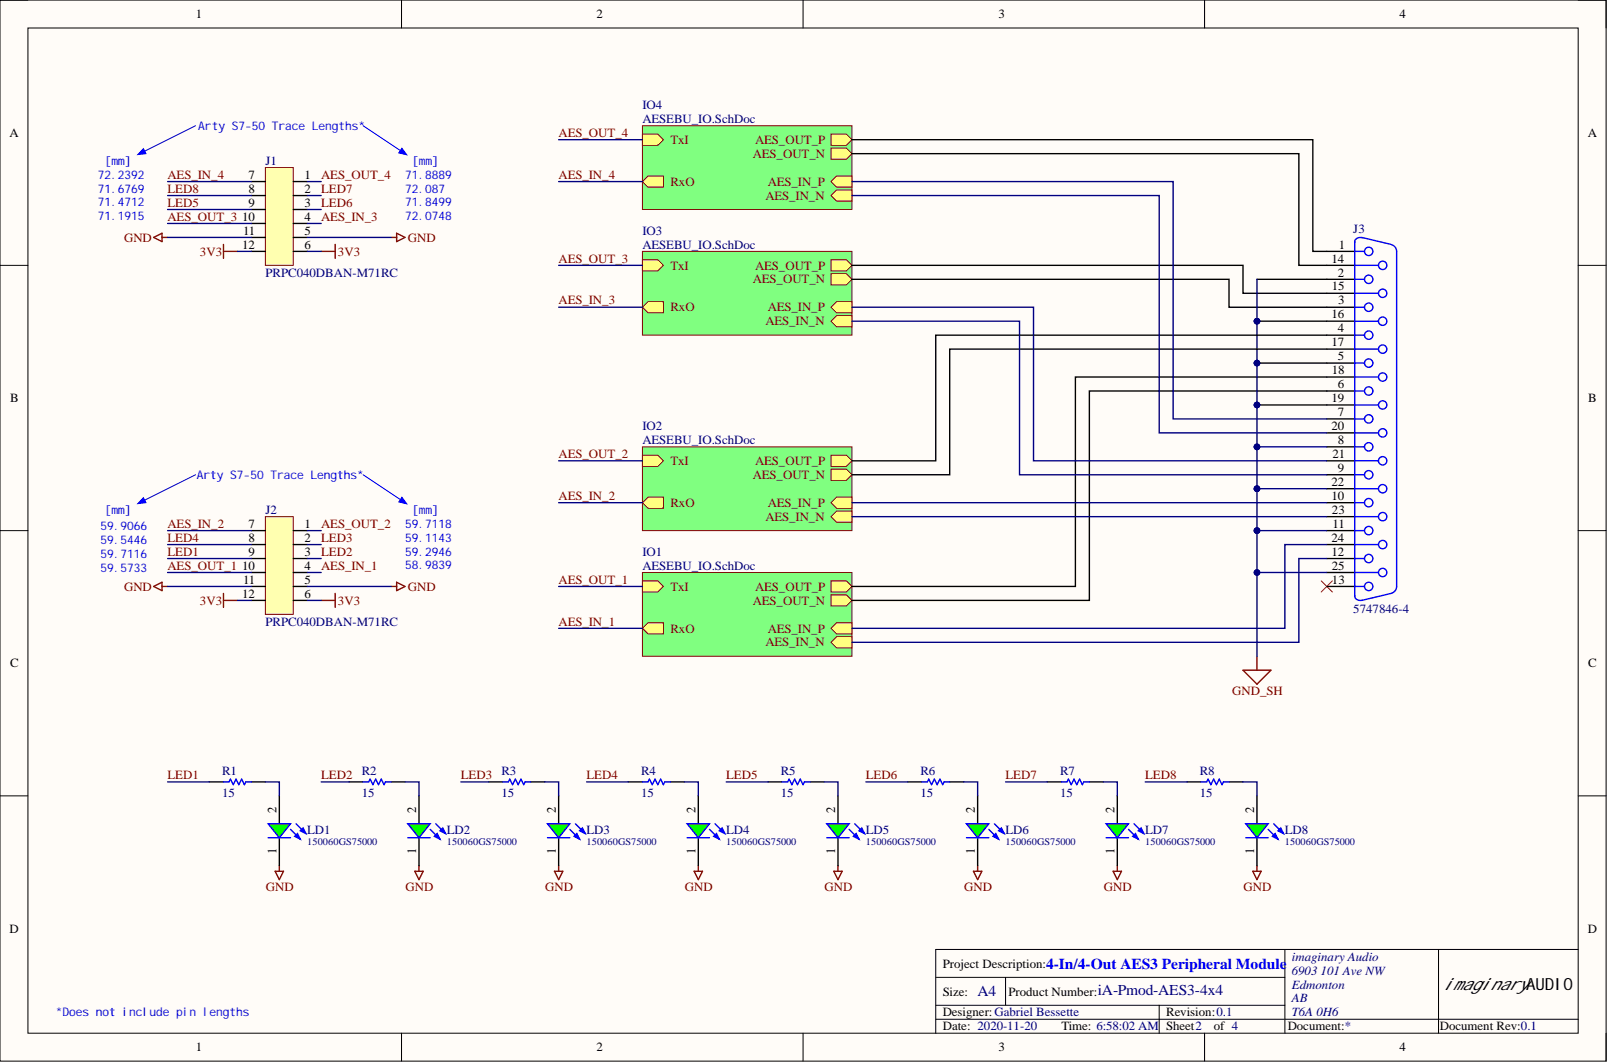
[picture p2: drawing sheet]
<svg xmlns="http://www.w3.org/2000/svg" width="292mm" height="193mm" viewBox="0 0 292 193" stroke-linecap="round" stroke-linejoin="round" font-family="sans-serif">
<defs><g id="words">
<text font-size="3" x="262.4" y="179.9">imaginaryAUDIO</text>
<text font-size="2.7" fill="#00f" x="190.1" y="176">4-In/4-Out AES3 Peripheral Module</text>
<g font-size="2.7" fill="#000080">
<text x="177.7" y="181.1">A4</text>
<text x="199.5" y="180.8">iA-Pmod-AES3-4x4</text>
</g>
<g font-size="2.3">
<text x="35.6" y="3.3">1</text>
<text x="108.4" y="3.3">2</text>
<text x="181.5" y="3.3">3</text>
<text x="254.4" y="3.3">4</text>
<text x="1.7" y="24.9">A</text>
<text x="288.6" y="24.9">A</text>
<text x="45.1" y="32.5">7</text>
<text x="45.2" y="35">8</text>
<text x="55.3" y="35">2</text>
<text x="55.3" y="32.5">1</text>
<text x="44" y="40.1">10</text>
<text x="45.1" y="37.6">9</text>
<text x="55.3" y="37.6">3</text>
<text x="55.3" y="40.1">4</text>
<text x="44" y="45.2">12</text>
<text x="44.2" y="42.6">11</text>
<text x="55.3" y="42.6">5</text>
<text x="55.3" y="45.2">6</text>
<text x="242" y="47.7">14</text>
<text x="243.4" y="45.2">1</text>
<text x="242.1" y="52.8">15</text>
<text x="243.2" y="50.2">2</text>
<text x="242" y="57.9">16</text>
<text x="243.2" y="55.3">3</text>
<text x="242" y="62.9">17</text>
<text x="243.2" y="60.4">4</text>
<text x="243.2" y="65.5">5</text>
<text x="242.1" y="68">18</text>
<text x="243.2" y="70.5">6</text>
<text x="1.8" y="73.1">B</text>
<text x="242" y="73.1">19</text>
<text x="243.2" y="75.6">7</text>
<text x="288.7" y="73.1">B</text>
<text x="242" y="78.1">20</text>
<text x="242.2" y="83.2">21</text>
<text x="243.2" y="80.7">8</text>
<text x="242" y="88.3">22</text>
<text x="243.2" y="85.8">9</text>
<text x="45.1" y="95.9">7</text>
<text x="55.3" y="95.9">1</text>
<text x="242" y="90.8">10</text>
<text x="242.1" y="93.4">23</text>
<text x="242.2" y="95.9">11</text>
<text x="45.1" y="101">9</text>
<text x="45.2" y="98.4">8</text>
<text x="55.3" y="98.4">2</text>
<text x="55.3" y="101">3</text>
<text x="242" y="98.4">24</text>
<text x="242" y="101">12</text>
<text x="44" y="103.5">10</text>
<text x="44.2" y="106.1">11</text>
<text x="55.3" y="103.5">4</text>
<text x="55.3" y="106.1">5</text>
<text x="242.1" y="103.5">25</text>
<text x="242.1" y="106.1">13</text>
<text x="44" y="108.6">12</text>
<text x="55.3" y="108.6">6</text>
<text x="1.8" y="121.3">C</text>
<text x="288.7" y="121.3">C</text>
<text x="50.3" y="147.7" transform="rotate(-90 50.3 147.7)">2</text>
<text x="75.7" y="147.7" transform="rotate(-90 75.7 147.7)">2</text>
<text x="101" y="147.7" transform="rotate(-90 101 147.7)">2</text>
<text x="126.4" y="147.7" transform="rotate(-90 126.4 147.7)">2</text>
<text x="151.8" y="147.7" transform="rotate(-90 151.8 147.7)">2</text>
<text x="177.2" y="147.7" transform="rotate(-90 177.2 147.7)">2</text>
<text x="202.6" y="147.7" transform="rotate(-90 202.6 147.7)">2</text>
<text x="228" y="147.7" transform="rotate(-90 228 147.7)">2</text>
<text x="50.3" y="155.1" transform="rotate(-90 50.3 155.1)">1</text>
<text x="75.7" y="155.1" transform="rotate(-90 75.7 155.1)">1</text>
<text x="101" y="155.1" transform="rotate(-90 101 155.1)">1</text>
<text x="126.4" y="155.1" transform="rotate(-90 126.4 155.1)">1</text>
<text x="151.8" y="155.1" transform="rotate(-90 151.8 155.1)">1</text>
<text x="177.2" y="155.1" transform="rotate(-90 177.2 155.1)">1</text>
<text x="202.6" y="155.1" transform="rotate(-90 202.6 155.1)">1</text>
<text x="228" y="155.1" transform="rotate(-90 228 155.1)">1</text>
<text x="1.7" y="169.5">D</text>
<text x="288.6" y="169.5">D</text>
<text x="171.4" y="175.8">Project Description:</text>
<text x="171.4" y="180.9">Size:</text>
<text x="171.4" y="184.7">Designer:Gabriel Bessette</text>
<text x="183.3" y="180.9">Product Number:</text>
<text x="212" y="184.7">Revision:0.1</text>
<text x="35.6" y="191">1</text>
<text x="108.4" y="191">2</text>
<text x="171.4" y="187.2">Date: 2020-11-20</text>
<text x="181.5" y="191">3</text>
<text x="192.9" y="187.2">Time: 6:58:02 AM</text>
<text x="212" y="187.2">Sheet2</text>
<text x="220.6" y="187.2">of 4</text>
<text x="234.1" y="187.2">Document:*</text>
<text x="254.4" y="191">4</text>
<text x="261.7" y="187.2">Document Rev:0.1</text>
</g>
<g font-size="2.3" fill="#000080">
<text x="116.8" y="19.8">IO4</text>
<text x="116.8" y="22.3">AESEBU_IO.SchDoc</text>
<text x="48.2" y="29.9">J1</text>
<text x="116.8" y="42.6">IO3</text>
<text x="116.8" y="45.2">AESEBU_IO.SchDoc</text>
<text x="246" y="42.4">J3</text>
<text x="48.2" y="50.2">PRPC040DBAN-M71RC</text>
<text x="116.8" y="78.1">IO2</text>
<text x="116.8" y="80.7">AESEBU_IO.SchDoc</text>
<text x="48.2" y="93.4">J2</text>
<text x="116.8" y="101">IO1</text>
<text x="116.8" y="103.5">AESEBU_IO.SchDoc</text>
<text x="48.2" y="113.7">PRPC040DBAN-M71RC</text>
<text x="246" y="111.4">5747846-4</text>
<text x="40.4" y="140.8">R1</text>
<text x="65.8" y="140.8">R2</text>
<text x="91.1" y="140.8">R3</text>
<text x="116.5" y="140.8">R4</text>
<text x="141.9" y="140.8">R5</text>
<text x="167.3" y="140.8">R6</text>
<text x="192.7" y="140.8">R7</text>
<text x="218.1" y="140.8">R8</text>
<text x="40.4" y="144.9">15</text>
<text x="65.8" y="144.9">15</text>
<text x="91.1" y="144.9">15</text>
<text x="116.5" y="144.9">15</text>
<text x="141.9" y="144.9">15</text>
<text x="167.3" y="144.9">15</text>
<text x="192.7" y="144.9">15</text>
<text x="218.1" y="144.9">15</text>
<text x="55.8" y="151.5">LD1</text>
<text x="81.2" y="151.5">LD2</text>
<text x="106.6" y="151.5">LD3</text>
<text x="132" y="151.5">LD4</text>
<text x="157.4" y="151.5">LD5</text>
<text x="182.8" y="151.5">LD6</text>
<text x="208.2" y="151.5">LD7</text>
<text x="233.6" y="151.5">LD8</text>
<text x="234.8" y="174.5">imaginary Audio</text>
<text x="234.8" y="177.1">6903 101 Ave NW</text>
<text x="234.8" y="179.6">Edmonton</text>
<text x="234.8" y="182.2">AB</text>
<text x="234.8" y="184.7">T6A 0H6</text>
</g>
<g font-size="2.3" fill="#800000">
<text x="101.5" y="24.9">AES_OUT_4</text>
<text x="121.9" y="26.1">TxI</text>
<text x="136.8" y="28.7">AES_OUT_N</text>
<text x="137.3" y="26.1">AES_OUT_P</text>
<text x="30.5" y="32.5">AES_IN_4</text>
<text x="30.5" y="35">LED8</text>
<text x="58.4" y="32.5">AES_OUT_4</text>
<text x="58.4" y="35">LED7</text>
<text x="101.5" y="32.5">AES_IN_4</text>
<text x="121.9" y="33.8">RxO</text>
<text x="139.5" y="33.8">AES_IN_P</text>
<text x="30.5" y="40.1">AES_OUT_3</text>
<text x="30.5" y="37.6">LED5</text>
<text x="58.4" y="40.1">AES_IN_3</text>
<text x="58.4" y="37.6">LED6</text>
<text x="139.1" y="36.3">AES_IN_N</text>
<text x="22.6" y="43.9">GND</text>
<text x="36.3" y="46.4">3V3</text>
<text x="61.4" y="46.4">3V3</text>
<text x="74.1" y="43.9">GND</text>
<text x="101.5" y="47.7">AES_OUT_3</text>
<text x="121.9" y="49">TxI</text>
<text x="136.8" y="51.5">AES_OUT_N</text>
<text x="137.3" y="49">AES_OUT_P</text>
<text x="101.5" y="55.3">AES_IN_3</text>
<text x="121.9" y="56.6">RxO</text>
<text x="139.1" y="59.1">AES_IN_N</text>
<text x="139.5" y="56.6">AES_IN_P</text>
<text x="101.5" y="83.2">AES_OUT_2</text>
<text x="121.9" y="84.5">TxI</text>
<text x="136.8" y="87">AES_OUT_N</text>
<text x="137.3" y="84.5">AES_OUT_P</text>
<text x="30.5" y="95.9">AES_IN_2</text>
<text x="58.4" y="95.9">AES_OUT_2</text>
<text x="101.5" y="90.8">AES_IN_2</text>
<text x="121.9" y="92.1">RxO</text>
<text x="139.1" y="94.6">AES_IN_N</text>
<text x="139.5" y="92.1">AES_IN_P</text>
<text x="30.5" y="101">LED1</text>
<text x="30.5" y="98.4">LED4</text>
<text x="58.4" y="101">LED2</text>
<text x="58.4" y="98.4">LED3</text>
<text x="22.6" y="107.3">GND</text>
<text x="30.5" y="103.5">AES_OUT_1</text>
<text x="58.4" y="103.5">AES_IN_1</text>
<text x="74.1" y="107.3">GND</text>
<text x="101.5" y="106.1">AES_OUT_1</text>
<text x="121.9" y="107.3">TxI</text>
<text x="137.3" y="107.3">AES_OUT_P</text>
<text x="36.3" y="109.9">3V3</text>
<text x="61.4" y="109.9">3V3</text>
<text x="101.5" y="113.7">AES_IN_1</text>
<text x="136.8" y="109.9">AES_OUT_N</text>
<text x="121.9" y="114.9">RxO</text>
<text x="139.1" y="117.5">AES_IN_N</text>
<text x="139.5" y="114.9">AES_IN_P</text>
<text x="224" y="126.3">GND_SH</text>
<text x="30.5" y="141.6">LED1</text>
<text x="58.4" y="141.6">LED2</text>
<text x="83.8" y="141.6">LED3</text>
<text x="106.6" y="141.6">LED4</text>
<text x="132" y="141.6">LED5</text>
<text x="157.4" y="141.6">LED6</text>
<text x="182.8" y="141.6">LED7</text>
<text x="208.2" y="141.6">LED8</text>
<text x="48.3" y="161.9">GND</text>
<text x="73.7" y="161.9">GND</text>
<text x="99.1" y="161.9">GND</text>
<text x="124.5" y="161.9">GND</text>
<text x="149.9" y="161.9">GND</text>
<text x="175.2" y="161.9">GND</text>
<text x="200.6" y="161.9">GND</text>
<text x="226" y="161.9">GND</text>
</g>
<g font-size="2.2" fill="#00f">
<text x="36" y="23.6">Arty S7-50 Trace Lengths*</text>
<text x="19" y="29.9">[mm]</text>
<text x="74.9" y="29.9">[mm]</text>
<text x="17.8" y="32.4">72.2392</text>
<text x="17.8" y="35">71.6769</text>
<text x="73.6" y="32.4">71.8889</text>
<text x="73.6" y="35">72.087</text>
<text x="17.8" y="37.5">71.4712</text>
<text x="17.8" y="40.1">71.1915</text>
<text x="73.6" y="37.5">71.8499</text>
<text x="73.6" y="40.1">72.0748</text>
<text x="35.8" y="87">Arty S7-50 Trace Lengths*</text>
<text x="19" y="93.3">[mm]</text>
<text x="73.6" y="95.9">59.7118</text>
<text x="74.9" y="93.3">[mm]</text>
<text x="18.3" y="96.4">59.9066</text>
<text x="18.3" y="98.9">59.5446</text>
<text x="18.3" y="101.4">59.7116</text>
<text x="73.6" y="98.4">59.1143</text>
<text x="73.6" y="100.9">59.2946</text>
<text x="18.3" y="104">59.5733</text>
<text x="73.6" y="103.5">58.9839</text>
<text x="10.2" y="184.7">*Does not include pin lengths</text>
</g>
<g font-size="1.8" fill="#000080">
<text x="55.8" y="153.6">150060GS75000</text>
<text x="81.2" y="153.6">150060GS75000</text>
<text x="106.6" y="153.6">150060GS75000</text>
<text x="132" y="153.6">150060GS75000</text>
<text x="157.4" y="153.6">150060GS75000</text>
<text x="182.8" y="153.6">150060GS75000</text>
<text x="208.2" y="153.6">150060GS75000</text>
<text x="233.6" y="153.6">150060GS75000</text>
</g>
</g></defs>
<path d="M0 0h291.9v192.8h-291.9z" fill-rule="evenodd" fill="#fffcf8"/>
<path d="M0 0h291.9v192.8h-291.9z" fill="none" stroke="#000" stroke-width=".18"/>
<path d="M5.1 5.1h281.8v182.6h-281.8z" fill-rule="evenodd" fill="#fffcf8"/>
<g fill="none" stroke="#000" stroke-width=".18">
<path d="M0 0h5.1M5.1 5.1h281.8v182.6h-281.8zM73 0v5.1M146 0v5.1M219 0v5.1M286.9 0h5v5.1M0 48.2h5.1M286.9 48.2h5M0 96.4h5.1M286.9 96.4h5M0 144.6h5.1M286.9 144.6h5"/>
<path d="M170.1 177.6h63.5M182.8 177.6v5.1M233.6 172.5v15.2M261.5 172.5v15.2M286.9 172.5h-116.8v15.2M73 187.7v5.1M146 187.7v5.1M170.1 185.2h116.8M170.1 182.7h63.5M210.7 182.7v5M219 187.7v5.1M291.9 187.7v5.1"/>
</g>
<path d="M48.2 30.5h5.1v17.7h-5.1z" fill-rule="evenodd" fill="#ffffb0"/>
<path d="M48.2 30.5h5.1v17.7h-5.1z" fill="none" stroke="#800000" stroke-width=".18"/>
<path d="M45.7 35.5h2.5M45.7 33h2.5M45.7 38.1h2.5M53.3 35.5h2.5M53.3 33h2.5M53.3 38.1h2.5M45.7 40.6h2.5M45.7 43.1h2.5M45.7 45.7h2.5M53.3 40.6h2.5M53.3 43.1h2.5M53.3 45.7h2.5" fill="none" stroke="#000" stroke-width=".25"/>
<path d="M48.2 93.9h5.1v17.7h-5.1z" fill-rule="evenodd" fill="#ffffb0"/>
<path d="M48.2 93.9h5.1v17.7h-5.1z" fill="none" stroke="#800000" stroke-width=".18"/>
<path d="M45.7 99h2.5M45.7 96.4h2.5M53.3 99h2.5M53.3 96.4h2.5M45.7 101.5h2.5M45.7 104h2.5M45.7 106.6h2.5M45.7 109.1h2.5M53.3 101.5h2.5M53.3 104h2.5M53.3 106.6h2.5M53.3 109.1h2.5" fill="none" stroke="#000" stroke-width=".25"/>
<path d="M116.8 104h38.1v15.2h-38.1z" fill-rule="evenodd" fill="#80ff80"/>
<path d="M116.8 104h38.1v15.2h-38.1z" fill="none" stroke="#800000" stroke-width=".18"/>
<path d="M151 114.2l1.1-1h2.8v2h-2.8z" fill-rule="evenodd" fill="#ffff80"/>
<path d="M151 114.2l1.1-1h2.8v2h-2.8z" fill="none" stroke="#800000" stroke-width=".18"/>
<path d="M151 116.7l1.1-1h2.8v2h-2.8z" fill-rule="evenodd" fill="#ffff80"/>
<path d="M151 116.7l1.1-1h2.8v2h-2.8z" fill="none" stroke="#800000" stroke-width=".18"/>
<path d="M151 108.1h2.8l1.1 1-1.1 1h-2.8z" fill-rule="evenodd" fill="#ffff80"/>
<path d="M151 108.1h2.8l1.1 1-1.1 1h-2.8z" fill="none" stroke="#800000" stroke-width=".18"/>
<path d="M151 105.5h2.8l1.1 1.1-1.1 1h-2.8z" fill-rule="evenodd" fill="#ffff80"/>
<path d="M151 105.5h2.8l1.1 1.1-1.1 1h-2.8z" fill="none" stroke="#800000" stroke-width=".18"/>
<path d="M116.8 105.5h2.8l1 1.1-1 1h-2.8z" fill-rule="evenodd" fill="#ffff80"/>
<path d="M116.8 105.5h2.8l1 1.1-1 1h-2.8z" fill="none" stroke="#800000" stroke-width=".18"/>
<path d="M116.8 114.2l1-1h2.8v2h-2.8z" fill-rule="evenodd" fill="#ffff80"/>
<path d="M116.8 114.2l1-1h2.8v2h-2.8z" fill="none" stroke="#800000" stroke-width=".18"/>
<path d="M116.8 81.2h38.1v15.2h-38.1z" fill-rule="evenodd" fill="#80ff80"/>
<path d="M116.8 81.2h38.1v15.2h-38.1z" fill="none" stroke="#800000" stroke-width=".18"/>
<path d="M151 91.3l1.1-1h2.8v2.1h-2.8z" fill-rule="evenodd" fill="#ffff80"/>
<path d="M151 91.3l1.1-1h2.8v2.1h-2.8z" fill="none" stroke="#800000" stroke-width=".18"/>
<path d="M151 93.9l1.1-1h2.8v2h-2.8z" fill-rule="evenodd" fill="#ffff80"/>
<path d="M151 93.9l1.1-1h2.8v2h-2.8z" fill="none" stroke="#800000" stroke-width=".18"/>
<path d="M151 85.3h2.8l1.1 1-1.1 1h-2.8z" fill-rule="evenodd" fill="#ffff80"/>
<path d="M151 85.3h2.8l1.1 1-1.1 1h-2.8z" fill="none" stroke="#800000" stroke-width=".18"/>
<path d="M151 82.7h2.8l1.1 1-1.1 1h-2.8z" fill-rule="evenodd" fill="#ffff80"/>
<path d="M151 82.7h2.8l1.1 1-1.1 1h-2.8z" fill="none" stroke="#800000" stroke-width=".18"/>
<path d="M116.8 82.7h2.8l1 1-1 1h-2.8z" fill-rule="evenodd" fill="#ffff80"/>
<path d="M116.8 82.7h2.8l1 1-1 1h-2.8z" fill="none" stroke="#800000" stroke-width=".18"/>
<path d="M116.8 91.3l1-1h2.8v2.1h-2.8z" fill-rule="evenodd" fill="#ffff80"/>
<path d="M116.8 91.3l1-1h2.8v2.1h-2.8z" fill="none" stroke="#800000" stroke-width=".18"/>
<path d="M116.8 45.7h38.1v15.2h-38.1z" fill-rule="evenodd" fill="#80ff80"/>
<path d="M116.8 45.7h38.1v15.2h-38.1z" fill="none" stroke="#800000" stroke-width=".18"/>
<path d="M151 55.8l1.1-1h2.8v2h-2.8z" fill-rule="evenodd" fill="#ffff80"/>
<path d="M151 55.8l1.1-1h2.8v2h-2.8z" fill="none" stroke="#800000" stroke-width=".18"/>
<path d="M151 58.4l1.1-1.1h2.8v2.1h-2.8z" fill-rule="evenodd" fill="#ffff80"/>
<path d="M151 58.4l1.1-1.1h2.8v2.1h-2.8z" fill="none" stroke="#800000" stroke-width=".18"/>
<path d="M151 49.7h2.8l1.1 1.1-1.1 1h-2.8z" fill-rule="evenodd" fill="#ffff80"/>
<path d="M151 49.7h2.8l1.1 1.1-1.1 1h-2.8z" fill="none" stroke="#800000" stroke-width=".18"/>
<path d="M151 47.2h2.8l1.1 1-1.1 1h-2.8z" fill-rule="evenodd" fill="#ffff80"/>
<path d="M151 47.2h2.8l1.1 1-1.1 1h-2.8z" fill="none" stroke="#800000" stroke-width=".18"/>
<path d="M116.8 47.2h2.8l1 1-1 1h-2.8z" fill-rule="evenodd" fill="#ffff80"/>
<path d="M116.8 47.2h2.8l1 1-1 1h-2.8z" fill="none" stroke="#800000" stroke-width=".18"/>
<path d="M116.8 55.8l1-1h2.8v2h-2.8z" fill-rule="evenodd" fill="#ffff80"/>
<path d="M116.8 55.8l1-1h2.8v2h-2.8z" fill="none" stroke="#800000" stroke-width=".18"/>
<path d="M116.8 22.8h38.1v15.3h-38.1z" fill-rule="evenodd" fill="#80ff80"/>
<path d="M116.8 22.8h38.1v15.3h-38.1z" fill="none" stroke="#800000" stroke-width=".18"/>
<path d="M151 33l1.1-1h2.8v2h-2.8z" fill-rule="evenodd" fill="#ffff80"/>
<path d="M151 33l1.1-1h2.8v2h-2.8z" fill="none" stroke="#800000" stroke-width=".18"/>
<path d="M151 35.5l1.1-1h2.8v2h-2.8z" fill-rule="evenodd" fill="#ffff80"/>
<path d="M151 35.5l1.1-1h2.8v2h-2.8z" fill="none" stroke="#800000" stroke-width=".18"/>
<path d="M151 26.9h2.8l1.1 1-1.1 1h-2.8z" fill-rule="evenodd" fill="#ffff80"/>
<path d="M151 26.9h2.8l1.1 1-1.1 1h-2.8z" fill="none" stroke="#800000" stroke-width=".18"/>
<path d="M151 24.4h2.8l1.1 1-1.1 1h-2.8z" fill-rule="evenodd" fill="#ffff80"/>
<path d="M151 24.4h2.8l1.1 1-1.1 1h-2.8z" fill="none" stroke="#800000" stroke-width=".18"/>
<path d="M116.8 24.4h2.8l1 1-1 1h-2.8z" fill-rule="evenodd" fill="#ffff80"/>
<path d="M116.8 24.4h2.8l1 1-1 1h-2.8z" fill="none" stroke="#800000" stroke-width=".18"/>
<path d="M116.8 33l1-1h2.8v2h-2.8z" fill-rule="evenodd" fill="#ffff80"/>
<path d="M116.8 33l1-1h2.8v2h-2.8z" fill="none" stroke="#800000" stroke-width=".18"/>
<path d="M240.2 105.5l2 2.1M242.2 105.5l-2 2.1" fill="none" stroke="#f00" stroke-width=".18"/>
<g fill="none" stroke="#800000" stroke-width=".25">
<path d="M27.9 43.1l1.5-.7v1.5zM29.4 43.1h1.1M71.1 43.1h1M72.1 42.4l1.5 .7-1.5 .8zM27.9 106.6l1.5-.8v1.5zM29.4 106.6h1.1M71.1 106.6h1M72.1 105.8l1.5 .8-1.5 .7zM50 158.3h1.5l-.7 1.5zM50.8 157.3v1M75.4 158.3h1.5l-.7 1.5zM76.2 157.3v1"/>
<path d="M100.8 158.3h1.5l-.8 1.5zM101.5 157.3v1M126.2 158.3h1.5l-.8 1.5zM126.9 157.3v1M151.6 158.3h1.5l-.8 1.5zM152.3 157.3v1M176.9 158.3h1.6l-.8 1.5zM177.7 157.3v1M202.3 158.3h1.6l-.8 1.5zM203.1 157.3v1M227.7 158.3h1.5l-.7 1.5zM228.5 157.3v1"/>
</g>
<g fill="none" stroke="#00f" stroke-width=".25">
<path d="M246.2 45.7h1.8M246.2 48.2h4.4M246.2 50.8h1.8M246.2 53.3h4.4M246.2 55.8h1.8M246.2 58.4h4.4M246.2 43.9v64.4M247.5 43.1l5.3 1.3M247.6 43.2a.96 .96 0 0 0-1.3 .8M252.9 44.5a1.26 1.26 0 0 1 1 1.2v60.9a1.26 1.26 0 0 1-1 1.2M246.2 60.9h1.8M246.2 63.4h4.4"/>
<path d="M246.2 71h1.8M246.2 73.6h4.4M246.2 76.1h1.8M246.2 78.7h4.4M246.2 68.5h4.4M246.2 66h1.8M246.2 81.2h1.8M246.2 83.7h4.4M246.2 86.3h1.8M246.2 88.8h4.4M246.2 91.3h1.8M246.2 93.9h4.4"/>
<path d="M246.2 96.4h1.8M246.2 99h4.4M246.2 101.5h1.8M246.2 104h4.4M246.2 106.6h1.8M246.3 108.3a1 1 0 0 0 1.3 .7M252.8 107.8l-5.3 1.3"/>
<circle cx="248.8" cy="55.8" r=".76"/>
<circle cx="248.8" cy="50.8" r=".76"/>
<circle cx="248.8" cy="45.7" r=".76"/>
<circle cx="251.3" cy="53.3" r=".76"/>
<circle cx="251.3" cy="48.2" r=".76"/>
<circle cx="251.3" cy="58.4" r=".76"/>
<circle cx="248.8" cy="76.1" r=".76"/>
<circle cx="248.8" cy="71" r=".76"/>
<circle cx="248.8" cy="66" r=".76"/>
<circle cx="248.8" cy="60.9" r=".76"/>
<circle cx="251.3" cy="68.5" r=".76"/>
<circle cx="251.3" cy="78.7" r=".76"/>
<circle cx="251.3" cy="73.6" r=".76"/>
<circle cx="251.3" cy="63.4" r=".76"/>
<circle cx="248.8" cy="81.2" r=".76"/>
<circle cx="248.8" cy="96.4" r=".76"/>
<circle cx="248.8" cy="86.3" r=".76"/>
<circle cx="248.8" cy="91.3" r=".76"/>
<circle cx="251.3" cy="99" r=".76"/>
<circle cx="251.3" cy="83.7" r=".76"/>
<circle cx="251.3" cy="93.9" r=".76"/>
<circle cx="251.3" cy="88.8" r=".76"/>
<circle cx="248.8" cy="106.6" r=".76"/>
<circle cx="248.8" cy="101.5" r=".76"/>
<circle cx="251.3" cy="104" r=".76"/>
</g>
<g fill="none" stroke="#000" stroke-width=".25">
<path d="M241.2 45.7h5M241.2 50.8h5M241.2 55.8h5M241.2 48.2h5M241.2 53.3h5M241.2 58.4h5M241.2 78.7h5M241.2 60.9h5M241.2 66h5M241.2 71h5M241.2 76.1h5M241.2 63.4h5"/>
<path d="M241.2 68.5h5M241.2 73.6h5M241.2 83.7h5M241.2 88.8h5M241.2 93.9h5M241.2 99h5M241.2 81.2h5M241.2 86.3h5M241.2 91.3h5M241.2 96.4h5M241.2 104h5M241.2 101.5h5"/>
<path d="M241.2 106.6h5M50.8 144.6v5.1M50.8 152.2v5.1"/>
</g>
<path d="M48.7 149.7h4.1l-2 2.5z" fill="#0f0"/>
<path d="M48.7 149.7h4.1l-2 2.5zM48.7 152.2h4.1M52.8 150.7l1.8 1.8M53.8 149.7l1.8 1.8" fill="none" stroke="#00f" stroke-width=".25"/>
<path d="M54.6 151l.5-.6 .5 1.1z" fill="#00f"/>
<path d="M54.6 151l.5-.6 .5 1.1z" fill="none" stroke="#00f" stroke-width=".25"/>
<path d="M53.6 152l.5-.5 .5 1z" fill="#00f"/>
<path d="M53.6 152l.5-.5 .5 1z" fill="none" stroke="#00f" stroke-width=".25"/>
<path d="M76.2 144.6v5.1M76.2 152.2v5.1" fill="none" stroke="#000" stroke-width=".25"/>
<path d="M74.1 149.7h4.1l-2 2.5z" fill="#0f0"/>
<path d="M74.1 149.7h4.1l-2 2.5zM74.1 152.2h4.1M78.2 150.7l1.8 1.8M79.2 149.7l1.8 1.8" fill="none" stroke="#00f" stroke-width=".25"/>
<path d="M80 151l.5-.6 .5 1.1z" fill="#00f"/>
<path d="M80 151l.5-.6 .5 1.1z" fill="none" stroke="#00f" stroke-width=".25"/>
<path d="M79 152l.5-.5 .5 1z" fill="#00f"/>
<path d="M79 152l.5-.5 .5 1z" fill="none" stroke="#00f" stroke-width=".25"/>
<path d="M126.9 144.6v5.1M126.9 152.2v5.1" fill="none" stroke="#000" stroke-width=".25"/>
<path d="M124.9 149.7h4.1l-2.1 2.5z" fill="#0f0"/>
<path d="M124.9 149.7h4.1l-2.1 2.5zM124.9 152.2h4.1M129 150.7l1.7 1.8M130 149.7l1.8 1.8" fill="none" stroke="#00f" stroke-width=".25"/>
<path d="M130.7 151l.5-.6 .6 1.1z" fill="#00f"/>
<path d="M130.7 151l.5-.6 .6 1.1z" fill="none" stroke="#00f" stroke-width=".25"/>
<path d="M129.7 152l.5-.5 .5 1z" fill="#00f"/>
<path d="M129.7 152l.5-.5 .5 1z" fill="none" stroke="#00f" stroke-width=".25"/>
<path d="M101.5 144.6v5.1M101.5 152.2v5.1" fill="none" stroke="#000" stroke-width=".25"/>
<path d="M99.5 149.7h4.1l-2.1 2.5z" fill="#0f0"/>
<path d="M99.5 149.7h4.1l-2.1 2.5zM99.5 152.2h4.1M103.6 150.7l1.8 1.8M104.6 149.7l1.8 1.8" fill="none" stroke="#00f" stroke-width=".25"/>
<path d="M105.4 151l.5-.6 .5 1.1z" fill="#00f"/>
<path d="M105.4 151l.5-.6 .5 1.1z" fill="none" stroke="#00f" stroke-width=".25"/>
<path d="M104.3 152l.5-.5 .6 1z" fill="#00f"/>
<path d="M104.3 152l.5-.5 .6 1z" fill="none" stroke="#00f" stroke-width=".25"/>
<path d="M152.3 144.6v5.1M152.3 152.2v5.1" fill="none" stroke="#000" stroke-width=".25"/>
<path d="M150.3 149.7h4l-2 2.5z" fill="#0f0"/>
<path d="M150.3 149.7h4l-2 2.5zM150.3 152.2h4M154.3 150.7l1.8 1.8M155.4 149.7l1.7 1.8" fill="none" stroke="#00f" stroke-width=".25"/>
<path d="M156.1 151l.5-.6 .5 1.1z" fill="#00f"/>
<path d="M156.1 151l.5-.6 .5 1.1z" fill="none" stroke="#00f" stroke-width=".25"/>
<path d="M155.1 152l.5-.5 .5 1z" fill="#00f"/>
<path d="M155.1 152l.5-.5 .5 1z" fill="none" stroke="#00f" stroke-width=".25"/>
<path d="M177.7 144.6v5.1M177.7 152.2v5.1" fill="none" stroke="#000" stroke-width=".25"/>
<path d="M175.7 149.7h4l-2 2.5z" fill="#0f0"/>
<path d="M175.7 149.7h4l-2 2.5zM175.7 152.2h4M179.7 150.7l1.8 1.8M180.7 149.7l1.8 1.8" fill="none" stroke="#00f" stroke-width=".25"/>
<path d="M181.5 151l.5-.6 .5 1.1z" fill="#00f"/>
<path d="M181.5 151l.5-.6 .5 1.1z" fill="none" stroke="#00f" stroke-width=".25"/>
<path d="M180.5 152l.5-.5 .5 1z" fill="#00f"/>
<path d="M180.5 152l.5-.5 .5 1z" fill="none" stroke="#00f" stroke-width=".25"/>
<path d="M203.1 144.6v5.1M203.1 152.2v5.1" fill="none" stroke="#000" stroke-width=".25"/>
<path d="M201.1 149.7h4l-2 2.5z" fill="#0f0"/>
<path d="M201.1 149.7h4l-2 2.5zM201.1 152.2h4M205.1 150.7l1.8 1.8M206.1 149.7l1.8 1.8" fill="none" stroke="#00f" stroke-width=".25"/>
<path d="M206.9 151l.5-.6 .5 1.1z" fill="#00f"/>
<path d="M206.9 151l.5-.6 .5 1.1z" fill="none" stroke="#00f" stroke-width=".25"/>
<path d="M205.9 152l.5-.5 .5 1z" fill="#00f"/>
<path d="M205.9 152l.5-.5 .5 1z" fill="none" stroke="#00f" stroke-width=".25"/>
<path d="M228.5 144.6v5.1M228.5 152.2v5.1" fill="none" stroke="#000" stroke-width=".25"/>
<path d="M226.4 149.7h4.1l-2 2.5z" fill="#0f0"/>
<path d="M226.4 149.7h4.1l-2 2.5zM226.4 152.2h4.1M230.5 150.7l1.8 1.8M231.5 149.7l1.8 1.8" fill="none" stroke="#00f" stroke-width=".25"/>
<path d="M232.3 151l.5-.6 .5 1.1z" fill="#00f"/>
<path d="M232.3 151l.5-.6 .5 1.1z" fill="none" stroke="#00f" stroke-width=".25"/>
<path d="M231.3 152l.5-.5 .5 1z" fill="#00f"/>
<path d="M40.6 142.1h1l.3-.5 .5 1 .5-1 .5 1 .5-1 .5 1 .3-.5h1M66 142.1h1l.3-.5 .5 1 .5-1 .5 1 .5-1 .5 1 .3-.5h1M91.4 142.1h1l.3-.5 .5 1 .5-1 .5 1 .5-1 .5 1 .3-.5h1M116.8 142.1h1l.2-.5 .6 1 .5-1 .5 1 .5-1 .5 1 .2-.5h1.1M142.2 142.1h1l.2-.5 .5 1 .5-1 .6 1 .5-1 .5 1 .2-.5h1M167.5 142.1h1.1l.2-.5 .5 1 .5-1 .5 1 .5-1 .6 1 .2-.5h1M192.9 142.1h1l.3-.5 .5 1 .5-1 .5 1 .5-1 .5 1 .3-.5h1M218.3 142.1h1l.3-.5 .5 1 .5-1 .5 1 .5-1 .5 1 .3-.5h1M231.3 152l.5-.5 .5 1z" fill="none" stroke="#00f" stroke-width=".25"/>
<g fill="none" stroke="#000" stroke-width=".25">
<path d="M38.1 142.1h2.5M45.7 142.1h2.5M63.5 142.1h2.5M71.1 142.1h2.5M88.9 142.1h2.5M96.5 142.1h2.5M114.2 142.1h2.6M121.9 142.1h2.5M139.6 142.1h2.6M147.2 142.1h2.6M165 142.1h2.5M172.6 142.1h2.6"/>
<path d="M190.4 142.1h2.5M198 142.1h2.6M215.8 142.1h2.5M223.4 142.1h2.5"/>
</g>
<path d="M40.6 44.4v2.5M40.6 45.7h2.6M58.4 45.7h2.5M60.9 44.4v2.5M40.6 107.8v2.6M40.6 109.1h2.6M58.4 109.1h2.5M60.9 107.8v2.6M228.5 119.2v2.6M225.9 121.8h5.1l-2.5 2.5z" fill="none" stroke="#800000" stroke-width=".25"/>
<path d="M228.5 58.4v7.6" fill="none" stroke="#000080" stroke-width=".25"/>
<circle cx="228.5" cy="66" r=".51" fill="#000080"/>
<circle cx="228.5" cy="66" r=".51" fill="none" stroke="#000080" stroke-width=".18"/>
<circle cx="228.5" cy="58.4" r=".51" fill="#000080"/>
<circle cx="228.5" cy="58.4" r=".51" fill="none" stroke="#000080" stroke-width=".18"/>
<g fill="none" stroke="#000080" stroke-width=".25">
<path d="M30.5 38.1h15.2M30.5 35.5h15.2M30.5 33h15.2M55.8 38.1h2.6M55.8 35.5h2.6M55.8 33h2.6M101.5 33h15.3M101.5 25.4h15.3M154.9 35.5h55.8v43.2h30.5M154.9 33h58.3v43.1h28M30.5 43.1h15.2M30.5 40.6h15.2"/>
<path d="M43.2 45.7h2.5M55.8 43.1h15.3M55.8 40.6h2.6M55.8 45.7h2.6M101.5 55.8h15.3M101.5 48.2h15.3M154.9 58.4h30.4v27.9h55.9M154.9 55.8h33v27.9h53.3M30.5 99h15.2M30.5 96.4h15.2M55.8 99h2.6M55.8 96.4h2.6"/>
<path d="M101.5 91.3h15.3M101.5 83.7h15.3M154.9 91.3h86.3M154.9 93.9h86.3M241.2 99h-7.6v15.2h-78.7M30.5 106.6h15.2M30.5 104h15.2M30.5 101.5h15.2M43.2 109.1h2.5M55.8 106.6h15.3M55.8 104h2.6M55.8 101.5h2.6"/>
<path d="M55.8 109.1h2.6M101.5 106.6h15.3M101.5 114.2h15.3M228.5 104h12.7M241.2 101.5h-5.1v15.2h-81.2M30.5 142.1h7.6M48.2 142.1h2.6v2.5M58.4 142.1h5.1M73.6 142.1h2.6v2.5M83.8 142.1h5.1M99 142.1h2.5v2.5M106.6 142.1h7.6"/>
<path d="M124.4 142.1h2.5v2.5M132 142.1h7.6M149.8 142.1h2.5v2.5M157.4 142.1h7.6M175.2 142.1h2.5v2.5M182.8 142.1h7.6M200.6 142.1h2.5v2.5M208.2 142.1h7.6M225.9 142.1h2.6v2.5"/>
</g>
<path d="M154.9 27.9h81.2v20.3h5.1M154.9 25.4h83.7v20.3h2.6M154.9 50.8h68.5v5h17.8M154.9 48.2h71v5.1h15.3M241.2 71h-43.2v38.1h-43.1M241.2 68.5h-45.7v38.1h-40.6M241.2 63.4h-68.6v22.9h-17.7M241.2 60.9h-71.1v22.8h-15.2" fill="none" stroke="#000" stroke-width=".25"/>
<circle cx="228.5" cy="104" r=".51" fill="#000080"/>
<circle cx="228.5" cy="104" r=".51" fill="none" stroke="#000080" stroke-width=".18"/>
<path d="M228.5 96.4h12.7" fill="none" stroke="#000080" stroke-width=".25"/>
<circle cx="228.5" cy="96.4" r=".51" fill="#000080"/>
<circle cx="228.5" cy="96.4" r=".51" fill="none" stroke="#000080" stroke-width=".18"/>
<path d="M228.5 88.8h12.7" fill="none" stroke="#000080" stroke-width=".25"/>
<circle cx="228.5" cy="88.8" r=".51" fill="#000080"/>
<circle cx="228.5" cy="88.8" r=".51" fill="none" stroke="#000080" stroke-width=".18"/>
<path d="M228.5 81.2h12.7" fill="none" stroke="#000080" stroke-width=".25"/>
<circle cx="228.5" cy="81.2" r=".51" fill="#000080"/>
<circle cx="228.5" cy="81.2" r=".51" fill="none" stroke="#000080" stroke-width=".18"/>
<path d="M228.5 73.6h12.7" fill="none" stroke="#000" stroke-width=".25"/>
<circle cx="228.5" cy="73.6" r=".51" fill="#000080"/>
<circle cx="228.5" cy="73.6" r=".51" fill="none" stroke="#000080" stroke-width=".18"/>
<path d="M228.5 66h12.7" fill="none" stroke="#000" stroke-width=".25"/>
<circle cx="228.5" cy="66" r=".51" fill="#000080"/>
<circle cx="228.5" cy="66" r=".51" fill="none" stroke="#000080" stroke-width=".18"/>
<path d="M228.5 58.4h12.7" fill="none" stroke="#000" stroke-width=".25"/>
<circle cx="228.5" cy="58.4" r=".51" fill="#000080"/>
<circle cx="228.5" cy="58.4" r=".51" fill="none" stroke="#000080" stroke-width=".18"/>
<path d="M228.5 50.8h12.7" fill="none" stroke="#000" stroke-width=".25"/>
<path d="M228.5 96.4v22.8" fill="none" stroke="#000080" stroke-width=".25"/>
<circle cx="228.5" cy="104" r=".51" fill="#000080"/>
<circle cx="228.5" cy="104" r=".51" fill="none" stroke="#000080" stroke-width=".18"/>
<circle cx="228.5" cy="96.4" r=".51" fill="#000080"/>
<circle cx="228.5" cy="96.4" r=".51" fill="none" stroke="#000080" stroke-width=".18"/>
<path d="M228.5 88.8v7.6" fill="none" stroke="#000080" stroke-width=".25"/>
<circle cx="228.5" cy="96.4" r=".51" fill="#000080"/>
<circle cx="228.5" cy="96.4" r=".51" fill="none" stroke="#000080" stroke-width=".18"/>
<circle cx="228.5" cy="88.8" r=".51" fill="#000080"/>
<circle cx="228.5" cy="88.8" r=".51" fill="none" stroke="#000080" stroke-width=".18"/>
<path d="M228.5 81.2v7.6" fill="none" stroke="#000080" stroke-width=".25"/>
<circle cx="228.5" cy="88.8" r=".51" fill="#000080"/>
<circle cx="228.5" cy="88.8" r=".51" fill="none" stroke="#000080" stroke-width=".18"/>
<circle cx="228.5" cy="81.2" r=".51" fill="#000080"/>
<circle cx="228.5" cy="81.2" r=".51" fill="none" stroke="#000080" stroke-width=".18"/>
<path d="M228.5 73.6v7.6" fill="none" stroke="#000080" stroke-width=".25"/>
<circle cx="228.5" cy="81.2" r=".51" fill="#000080"/>
<circle cx="228.5" cy="81.2" r=".51" fill="none" stroke="#000080" stroke-width=".18"/>
<circle cx="228.5" cy="73.6" r=".51" fill="#000080"/>
<circle cx="228.5" cy="73.6" r=".51" fill="none" stroke="#000080" stroke-width=".18"/>
<path d="M228.5 66v7.6" fill="none" stroke="#000080" stroke-width=".25"/>
<circle cx="228.5" cy="73.6" r=".51" fill="#000080"/>
<circle cx="228.5" cy="73.6" r=".51" fill="none" stroke="#000080" stroke-width=".18"/>
<circle cx="228.5" cy="66" r=".51" fill="#000080"/>
<circle cx="228.5" cy="66" r=".51" fill="none" stroke="#000080" stroke-width=".18"/>
<path d="M228.5 50.8v7.6" fill="none" stroke="#000080" stroke-width=".25"/>
<circle cx="228.5" cy="58.4" r=".51" fill="#000080"/>
<circle cx="228.5" cy="58.4" r=".51" fill="none" stroke="#000080" stroke-width=".18"/>
<path d="M35.5 22.8l-10.1 5.1" fill="none" stroke="#00f" stroke-width=".18"/>
<path d="M26.1 27l.4 .9-1.5 .2z" fill="#00f"/>
<path d="M26.1 27l.4 .9-1.5 .2zM66 22.8l7.6 5.1" fill="none" stroke="#00f" stroke-width=".18"/>
<path d="M73.1 26.9l.8 1.2-1.4-.3z" fill="#00f"/>
<path d="M73.1 26.9l.8 1.2-1.4-.3zM35.5 86.3l-10.1 5" fill="none" stroke="#00f" stroke-width=".18"/>
<path d="M26.1 90.4l.4 .9-1.5 .2z" fill="#00f"/>
<path d="M26.1 90.4l.4 .9-1.5 .2zM66 86.3l7.6 5" fill="none" stroke="#00f" stroke-width=".18"/>
<path d="M73.1 90.4l.8 1.2-1.4-.4z" fill="#00f"/>
<path d="M73.1 90.4l.8 1.2-1.4-.4z" fill="none" stroke="#00f" stroke-width=".18"/>
<use href="#words"/>
</svg>
